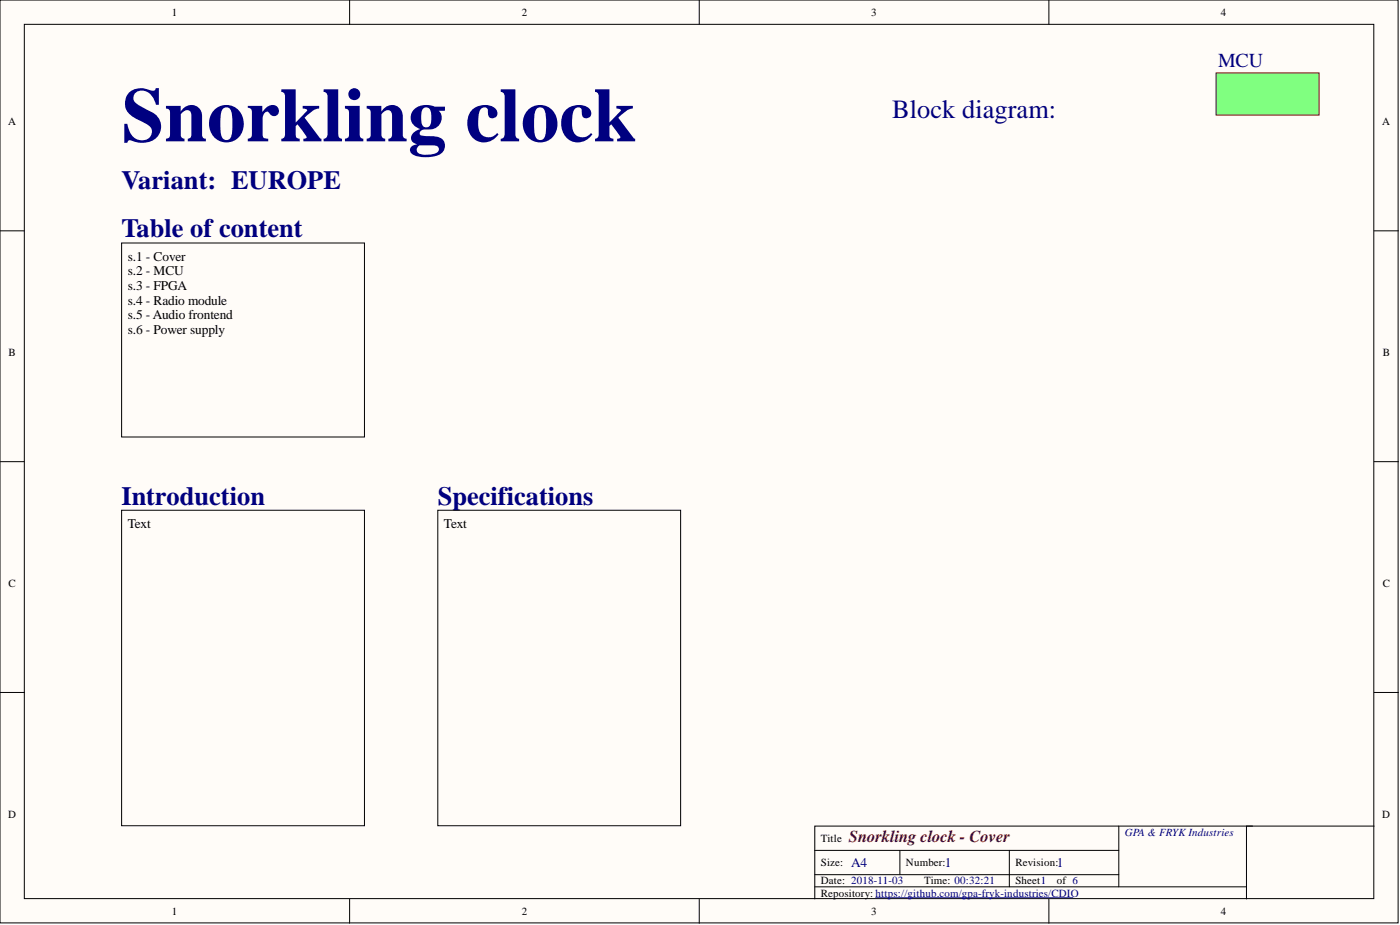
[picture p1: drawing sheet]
<svg xmlns="http://www.w3.org/2000/svg" width="292mm" height="193mm" viewBox="0 0 292 193" stroke-linecap="round" stroke-linejoin="round" font-family="sans-serif">
<defs><g id="words">
<text font-size="16.1" fill="#000080" x="25.4" y="29.5">Snorkling clock</text>
<g font-size="5.5" fill="#000080">
<text x="186.1" y="24.7">Block diagram:</text>
<text x="25.4" y="39.4">Variant: EUROPE</text>
<text x="25.4" y="49.5">Table of content</text>
<text x="25.4" y="105.3">Introduction</text>
<text x="91.3" y="105.3">Specifications</text>
</g>
<text font-size="4.1" fill="#000080" x="254.1" y="14">MCU</text>
<text font-size="3.5" fill="#800000" x="177.1" y="175.6">Snorkling clock - Cover</text>
<g font-size="2.8">
<text x="26.6" y="54.4">s.1 - Cover</text>
<text x="26.6" y="57.5">s.2 - MCU</text>
<text x="26.6" y="60.5">s.3 - FPGA</text>
<text x="26.6" y="63.5">s.4 - Radio module</text>
<text x="26.6" y="66.6">s.5 - Audio frontend</text>
<text x="26.6" y="69.6">s.6 - Power supply</text>
<text x="26.6" y="110.2">Text</text>
<text x="92.6" y="110.2">Text</text>
</g>
<g font-size="2.8" fill="#000080">
<text x="177.6" y="180.9">A4</text>
<text x="197.1" y="180.9">1</text>
<text x="220.5" y="180.9">1</text>
</g>
<g font-size="2.3">
<text x="35.9" y="3.3">1</text>
<text x="108.8" y="3.3">2</text>
<text x="181.8" y="3.3">3</text>
<text x="254.7" y="3.3">4</text>
<text x="1.7" y="26.1">A</text>
<text x="288.4" y="26.1">A</text>
<text x="1.8" y="74.3">B</text>
<text x="288.5" y="74.3">B</text>
<text x="1.8" y="122.4">C</text>
<text x="288.5" y="122.4">C</text>
<text x="1.7" y="170.6">D</text>
<text x="288.4" y="170.6">D</text>
<text x="171.3" y="175.6">Title</text>
<text x="171.3" y="180.7">Size:</text>
<text x="171.3" y="184.5">Date: 2018-11-03</text>
<text x="189" y="180.7">Number:</text>
<text x="192.8" y="184.5">Time: 00:32:21</text>
<text x="211.9" y="180.7">Revision:</text>
<text x="211.9" y="184.5">Sheet1</text>
<text x="220.5" y="184.5">of 6</text>
<text x="35.9" y="190.8">1</text>
<text x="108.8" y="190.8">2</text>
<text x="171.3" y="187">Repository: https://github.com/gpa-fryk-industries/CDIO</text>
<text x="181.8" y="190.8">3</text>
<text x="254.7" y="190.8">4</text>
</g>
<text font-size="2.3" fill="#000080" x="234.7" y="174.4">GPA &amp; FRYK Industries</text>
</g></defs>
<g fill="#fffcf8" stroke="#000" stroke-width=".21">
<path d="M0 0h291.7v192.5h-291.7z"/>
<path d="M5.1 5.1h281.5v182.4h-281.5z"/>
</g>
<g fill="none" stroke="#000" stroke-width=".21">
<path d="M72.9 0v5.1M145.9 0v5.1M218.8 0v5.1M0 48.2h5.1M25.4 50.7h50.6v40.5h-50.6zM286.7 48.2h5.1M0 96.3h5.1M286.7 96.3h5.1M25.4 106.4h50.6v65.9h-50.6zM91.3 106.4h50.7v65.9h-50.7zM0 144.5h5.1M286.7 144.5h5.1"/>
<path d="M170 177.4h63.4M187.8 177.4v5.1M210.6 177.4v7.6M233.4 172.3v12.7M261.3 172.3h-91.3v15.2M286.7 172.3h-26.6v12.7M72.9 187.5v5.1M145.9 187.5v5.1M170 185h90.1M170 182.5h63.4M218.8 187.5v5.1M260.1 185v2.5"/>
</g>
<path d="M182.7 187.3h41.2" fill="none" stroke="#000080" stroke-width=".21"/>
<path d="M253.7 15.2h21.5v8.8h-21.5z" fill="#80ff80" stroke="#800000" stroke-width=".21"/>
<use href="#words"/>
</svg>
